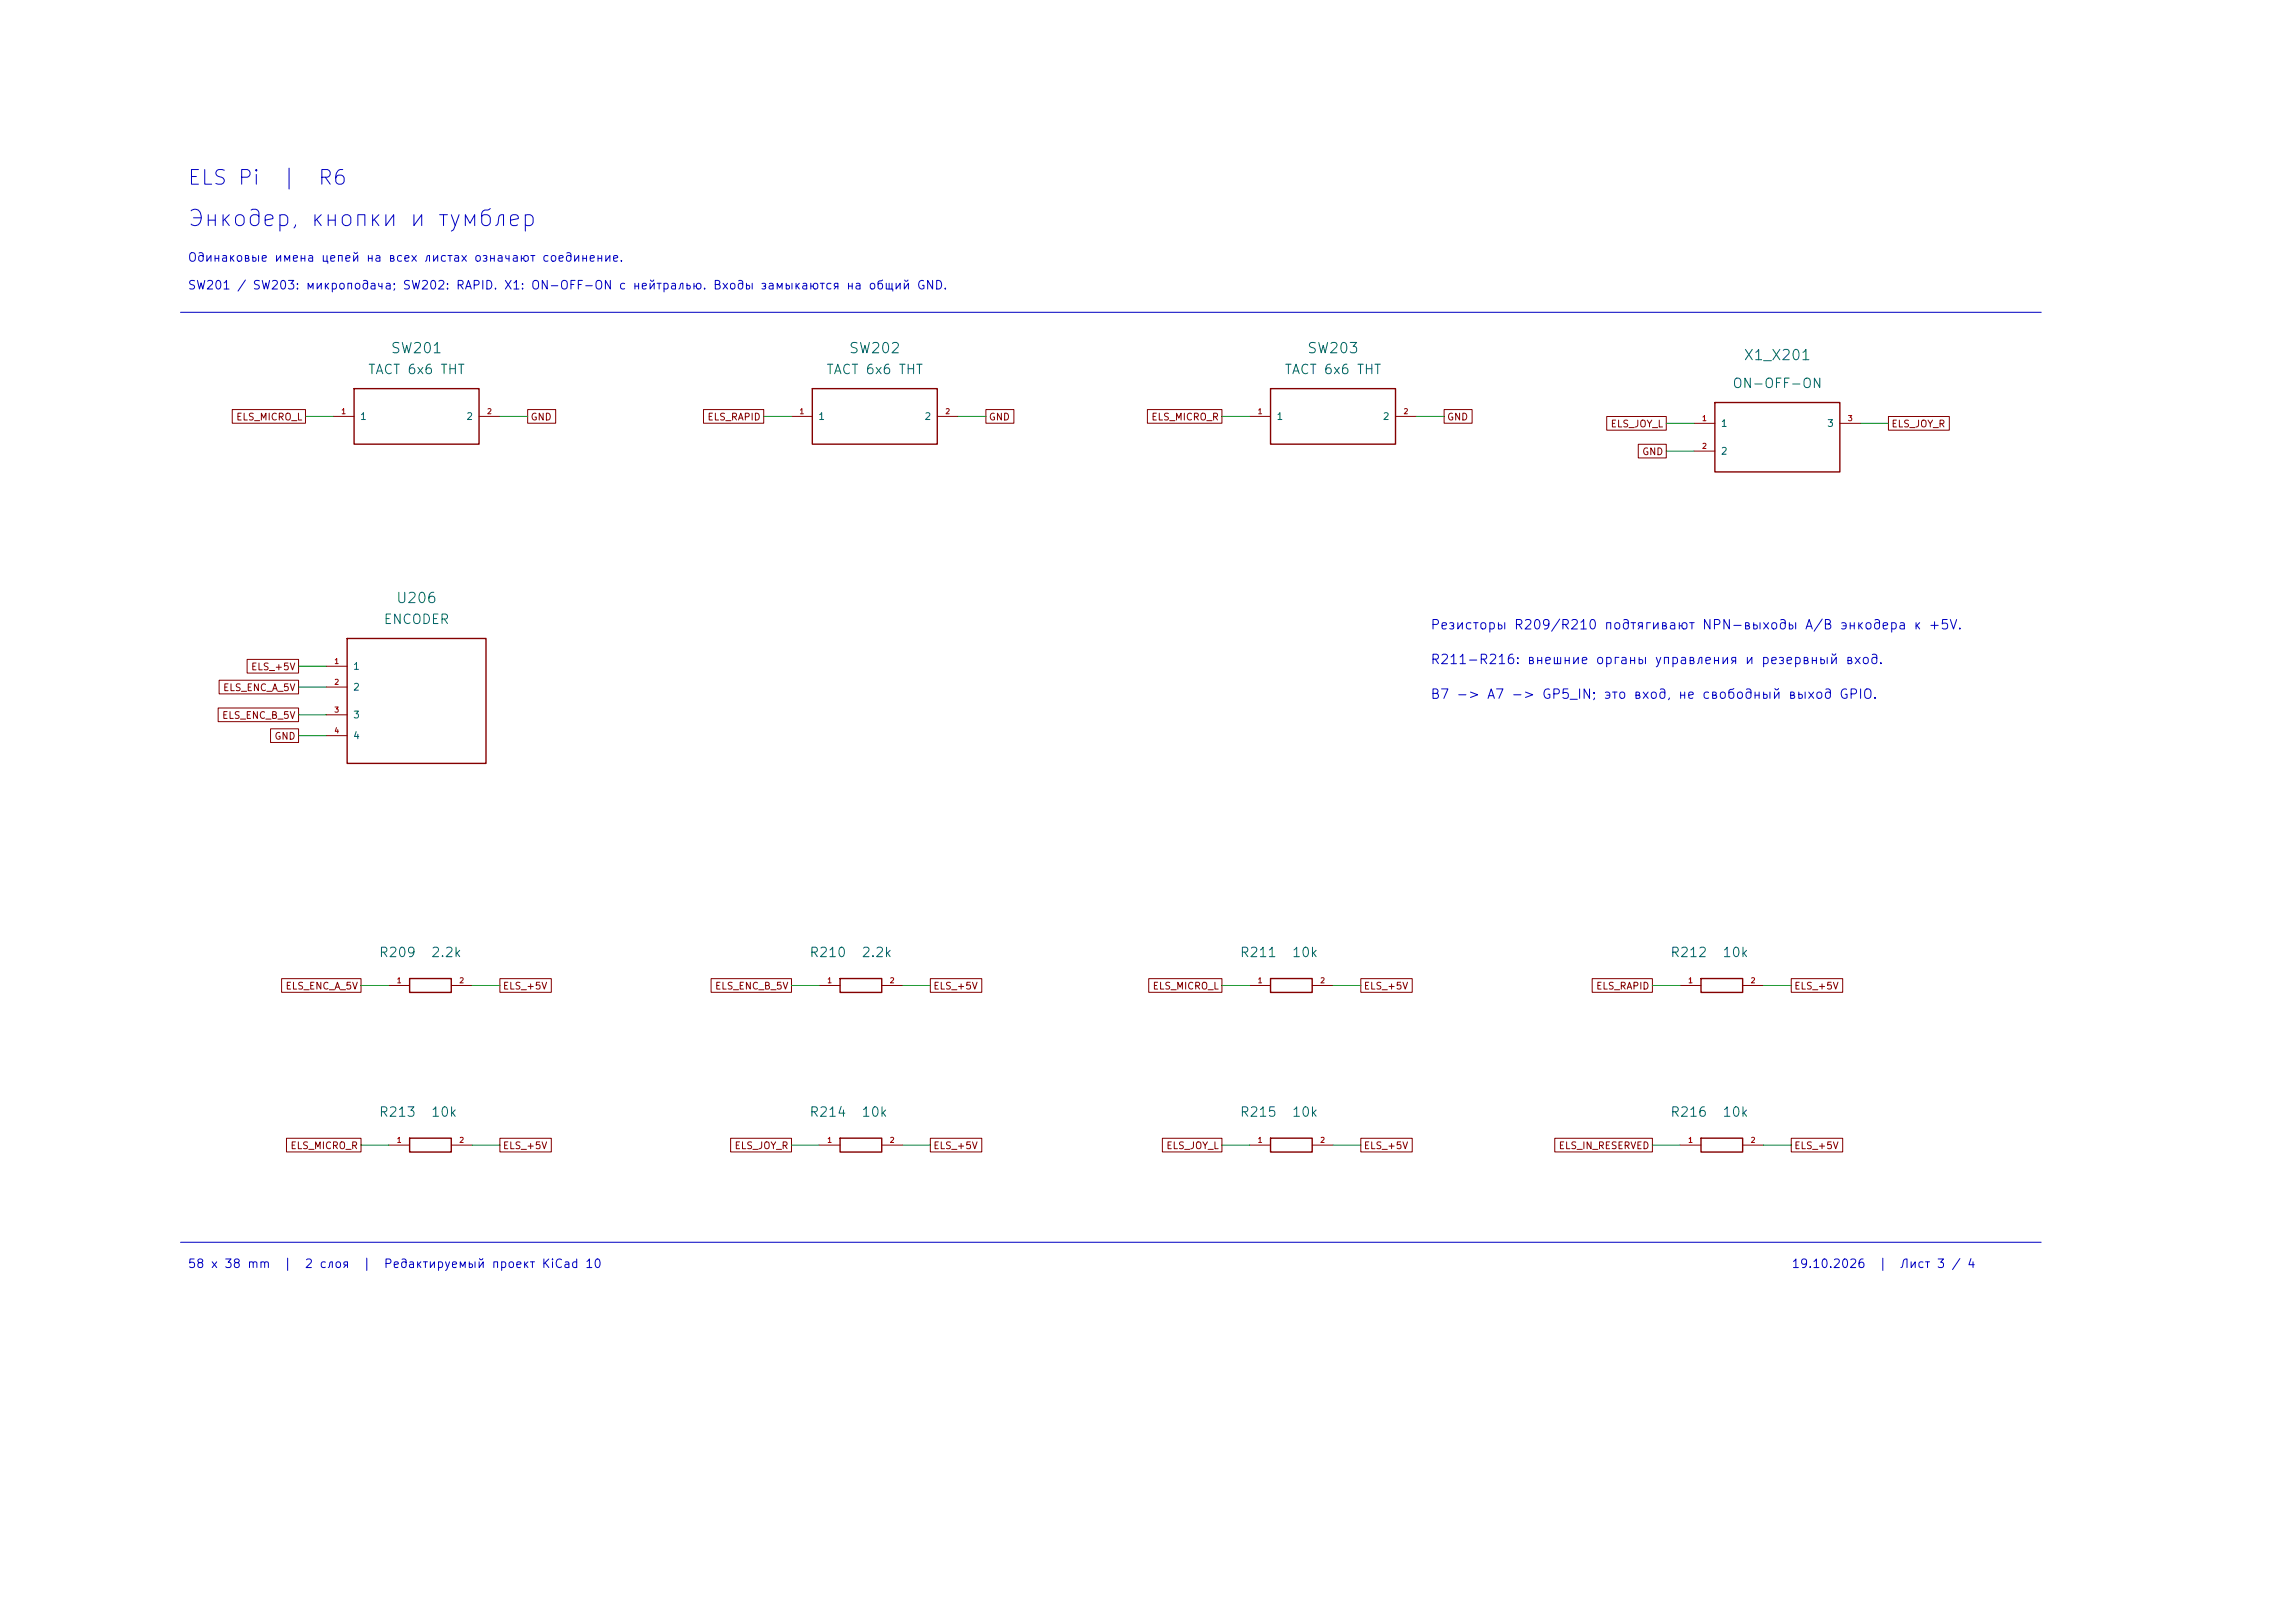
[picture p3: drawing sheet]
<svg xmlns="http://www.w3.org/2000/svg" width="420mm" height="297mm" viewBox="0 0 420 297" stroke-linecap="round" stroke-linejoin="round" font-family="sans-serif">
<defs><g id="words">
<text font-size="3" fill="#0000c2" x="34.1" y="42.2">Энкодер, кнопки и тумблер</text>
<g font-size="2.7" fill="#0000c2">
<text x="34.1" y="34.5">ELS Pi</text>
<text x="51.3" y="34.5">|</text>
<text x="58" y="34.5">R6</text>
</g>
<g font-size="1.9" fill="#006464">
<text x="71.3" y="65.1">SW201</text>
<text x="155.2" y="65.1">SW202</text>
<text x="239" y="65.1">SW203</text>
<text x="318.8" y="66.4">X1_X201</text>
<text x="72.3" y="110.8">U206</text>
</g>
<g font-size="1.7" fill="#006464">
<text x="67.2" y="68.9">TACT 6x6 THT</text>
<text x="151" y="68.9">TACT 6x6 THT</text>
<text x="234.8" y="68.9">TACT 6x6 THT</text>
<text x="316.8" y="71.4">ON-OFF-ON</text>
<text x="70" y="114.6">ENCODER</text>
<text x="69.2" y="175.6">R209</text>
<text x="78.7" y="175.6">2.2k</text>
<text x="147.9" y="175.6">R210</text>
<text x="157.5" y="175.6">2.2k</text>
<text x="226.7" y="175.6">R211</text>
<text x="236.2" y="175.6">10k</text>
<text x="305.4" y="175.6">R212</text>
<text x="314.9" y="175.6">10k</text>
<text x="69.2" y="204.8">R213</text>
<text x="78.7" y="204.8">10k</text>
<text x="147.9" y="204.8">R214</text>
<text x="157.5" y="204.8">10k</text>
<text x="226.7" y="204.8">R215</text>
<text x="236.2" y="204.8">10k</text>
<text x="305.4" y="204.8">R216</text>
<text x="314.9" y="204.8">10k</text>
</g>
<g font-size="1.7" fill="#0000c2">
<text x="261.5" y="115.6">Резисторы R209/R210 подтягивают NPN-выходы A/B энкодера к +5V.</text>
<text x="261.5" y="122">R211-R216: внешние органы управления и резервный вход.</text>
<text x="261.5" y="128.3">B7 -&gt; A7 -&gt; GP5_IN; это вход, не свободный выход GPIO.</text>
</g>
<g font-size="1.6" fill="#0000c2">
<text x="34.2" y="48.3">Одинаковые имена цепей на всех листах означают соединение.</text>
<text x="34.2" y="53.4">SW201 / SW203: микроподача; SW202: RAPID. X1: ON-OFF-ON с нейтралью. Входы замыкаются на общий GND.</text>
<text x="34.2" y="232.4">58 x 38 mm</text>
<text x="51.7" y="232.4">|</text>
<text x="55.6" y="232.4">2 слоя</text>
<text x="66.2" y="232.4">|</text>
<text x="70.1" y="232.4">Редактируемый проект KiCad 10</text>
<text x="327.6" y="232.4">19.10.2026</text>
<text x="343.5" y="232.4">|</text>
<text x="347.4" y="232.4">Лист 3 / 4</text>
</g>
<g font-size="1.3" fill="#840000">
<text x="43.1" y="77.2">ELS_MICRO_L</text>
<text x="97" y="77.2">GND</text>
<text x="129.3" y="77.2">ELS_RAPID</text>
<text x="180.8" y="77.2">GND</text>
<text x="210.5" y="77.2">ELS_MICRO_R</text>
<text x="264.6" y="77.2">GND</text>
<text x="294.5" y="78.5">ELS_JOY_L</text>
<text x="300.3" y="83.6">GND</text>
<text x="345.9" y="78.5">ELS_JOY_R</text>
<text x="45.8" y="123">ELS_+5V</text>
<text x="40.5" y="131.8">ELS_ENC_B_5V</text>
<text x="40.7" y="126.8">ELS_ENC_A_5V</text>
<text x="50.1" y="135.7">GND</text>
<text x="52.1" y="181.4">ELS_ENC_A_5V</text>
<text x="91.9" y="181.4">ELS_+5V</text>
<text x="130.7" y="181.4">ELS_ENC_B_5V</text>
<text x="170.6" y="181.4">ELS_+5V</text>
<text x="210.7" y="181.4">ELS_MICRO_L</text>
<text x="249.4" y="181.4">ELS_+5V</text>
<text x="291.9" y="181.4">ELS_RAPID</text>
<text x="328.1" y="181.4">ELS_+5V</text>
<text x="53" y="210.6">ELS_MICRO_R</text>
<text x="91.9" y="210.6">ELS_+5V</text>
<text x="134.3" y="210.6">ELS_JOY_R</text>
<text x="170.6" y="210.6">ELS_+5V</text>
<text x="213.2" y="210.6">ELS_JOY_L</text>
<text x="249.4" y="210.6">ELS_+5V</text>
<text x="285" y="210.6">ELS_IN_RESERVED</text>
<text x="328.1" y="210.6">ELS_+5V</text>
</g>
<g font-size="1.3" fill="#006464">
<text x="65.8" y="77.1">1</text>
<text x="85.2" y="77.1">2</text>
<text x="149.6" y="77.1">1</text>
<text x="169" y="77.1">2</text>
<text x="233.4" y="77.1">1</text>
<text x="252.8" y="77.1">2</text>
<text x="314.7" y="78.4">1</text>
<text x="314.7" y="83.5">2</text>
<text x="334.1" y="78.4">3</text>
<text x="64.5" y="122.9">1</text>
<text x="64.5" y="126.7">2</text>
<text x="64.5" y="131.8">3</text>
<text x="64.5" y="135.6">4</text>
</g>
<g font-size="1" fill="#a90000">
<text x="62.3" y="76">1</text>
<text x="89" y="76">2</text>
<text x="146.1" y="76">1</text>
<text x="172.8" y="76">2</text>
<text x="230" y="76">1</text>
<text x="256.6" y="76">2</text>
<text x="311.2" y="77.3">1</text>
<text x="337.9" y="77.3">3</text>
<text x="311.2" y="82.4">2</text>
<text x="61" y="121.7">1</text>
<text x="61" y="125.5">2</text>
<text x="61" y="130.6">3</text>
<text x="61" y="134.4">4</text>
<text x="72.5" y="180.1">1</text>
<text x="83.9" y="180.1">2</text>
<text x="151.2" y="180.1">1</text>
<text x="162.6" y="180.1">2</text>
<text x="230" y="180.1">1</text>
<text x="241.4" y="180.1">2</text>
<text x="308.7" y="180.1">1</text>
<text x="320.1" y="180.1">2</text>
<text x="72.5" y="209.4">1</text>
<text x="83.9" y="209.4">2</text>
<text x="151.2" y="209.4">1</text>
<text x="162.6" y="209.4">2</text>
<text x="230" y="209.4">1</text>
<text x="241.4" y="209.4">2</text>
<text x="308.7" y="209.4">1</text>
<text x="320.1" y="209.4">2</text>
</g>
</g></defs>
<g fill="none" stroke="#840000" stroke-width=".25">
<path d="M64.8 71.1h22.8v10.2h-22.8zM148.6 71.1h22.8v10.2h-22.8zM232.4 71.1h22.9v10.2h-22.9zM313.7 73.7h22.8v12.7h-22.8zM63.5 116.8h25.4v22.9h-25.4zM74.9 179.1h7.6v2.5h-7.6zM153.7 179.1h7.6v2.5h-7.6zM232.4 179.1h7.6v2.5h-7.6zM311.1 179.1h7.7v2.5h-7.7zM74.9 208.3h7.6v2.5h-7.6zM153.7 208.3h7.6v2.5h-7.6zM232.4 208.3h7.6v2.5h-7.6z"/>
<path d="M311.1 208.3h7.7v2.5h-7.7z"/>
</g>
<g fill="none" stroke="#840000" stroke-width=".18">
<path d="M42.5 74.9h13.4v2.6h-13.4zM61 76.2h3.8M87.6 76.2h3.8M96.5 74.9h5.1v2.6h-5.1zM128.7 74.9h11v2.6h-11zM144.8 76.2h3.8M171.4 76.2h3.9M180.3 74.9h5.2v2.6h-5.2zM209.9 74.9h13.6v2.6h-13.6zM228.6 76.2h3.8M255.3 76.2h3.8M264.2 74.9h5.1v2.6h-5.1z"/>
<path d="M293.9 76.2h10.9v2.5h-10.9zM309.9 77.5h3.8M336.5 77.5h3.9M345.4 76.2h11.2v2.5h-11.2zM299.7 81.3h5.1v2.5h-5.1zM309.9 82.6h3.8M39.9 129.6h14.7v2.5h-14.7zM40.1 124.5h14.5v2.5h-14.5zM45.2 120.7h9.4v2.5h-9.4zM49.5 133.4h5.1v2.5h-5.1zM59.7 121.9h3.8M59.7 125.7h3.8"/>
<path d="M59.7 130.8h3.8M59.7 134.6h3.8M51.5 179.1h14.5v2.5h-14.5zM91.4 179.1h9.4v2.5h-9.4zM130.1 179.1h14.7v2.5h-14.7zM170.2 179.1h9.4v2.5h-9.4zM210.1 179.1h13.4v2.5h-13.4zM248.9 179.1h9.4v2.5h-9.4zM291.2 179.1h11.1v2.5h-11.1zM327.7 179.1h9.4v2.5h-9.4zM71.1 180.3h3.8M82.5 180.3h3.9"/>
<path d="M149.9 180.3h3.8M161.3 180.3h3.8M228.6 180.3h3.8M240 180.3h3.8M307.3 180.3h3.8M318.8 180.3h3.8M52.4 208.3h13.6v2.5h-13.6zM71.1 209.6h3.8M82.5 209.6h3.9M91.4 208.3h9.4v2.5h-9.4zM133.6 208.3h11.2v2.5h-11.2zM149.9 209.6h3.8"/>
<path d="M161.3 209.6h3.8M170.2 208.3h9.4v2.5h-9.4zM212.6 208.3h10.9v2.5h-10.9zM228.6 209.6h3.8M240 209.6h3.8M248.9 208.3h9.4v2.5h-9.4zM284.4 208.3h17.9v2.5h-17.9zM307.3 209.6h3.8M318.8 209.6h3.8M327.7 208.3h9.4v2.5h-9.4z"/>
</g>
<path d="M33 57.2h340.4M33 227.3h340.4" fill="none" stroke="#0000c2" stroke-width=".18"/>
<g fill="none" stroke="#009600" stroke-width=".18">
<path d="M55.9 76.2h5.1M91.4 76.2h5.1M139.7 76.2h5.1M175.3 76.2h5M223.5 76.2h5.1M259.1 76.2h5.1M304.8 77.5h5.1M340.4 77.5h5M304.8 82.6h5.1M54.6 121.9h5.1M54.6 125.7h5.1M54.6 130.8h5.1"/>
<path d="M54.6 134.6h5.1M66 180.3h5.1M86.4 180.3h5M144.8 180.3h5.1M165.1 180.3h5.1M223.5 180.3h5.1M243.8 180.3h5.1M302.3 180.3h5M322.6 180.3h5.1M66 209.6h5.1M86.4 209.6h5M144.8 209.6h5.1"/>
<path d="M165.1 209.6h5.1M223.5 209.6h5.1M243.8 209.6h5.1M302.3 209.6h5M322.6 209.6h5.1"/>
</g>
<use href="#words"/>
</svg>
